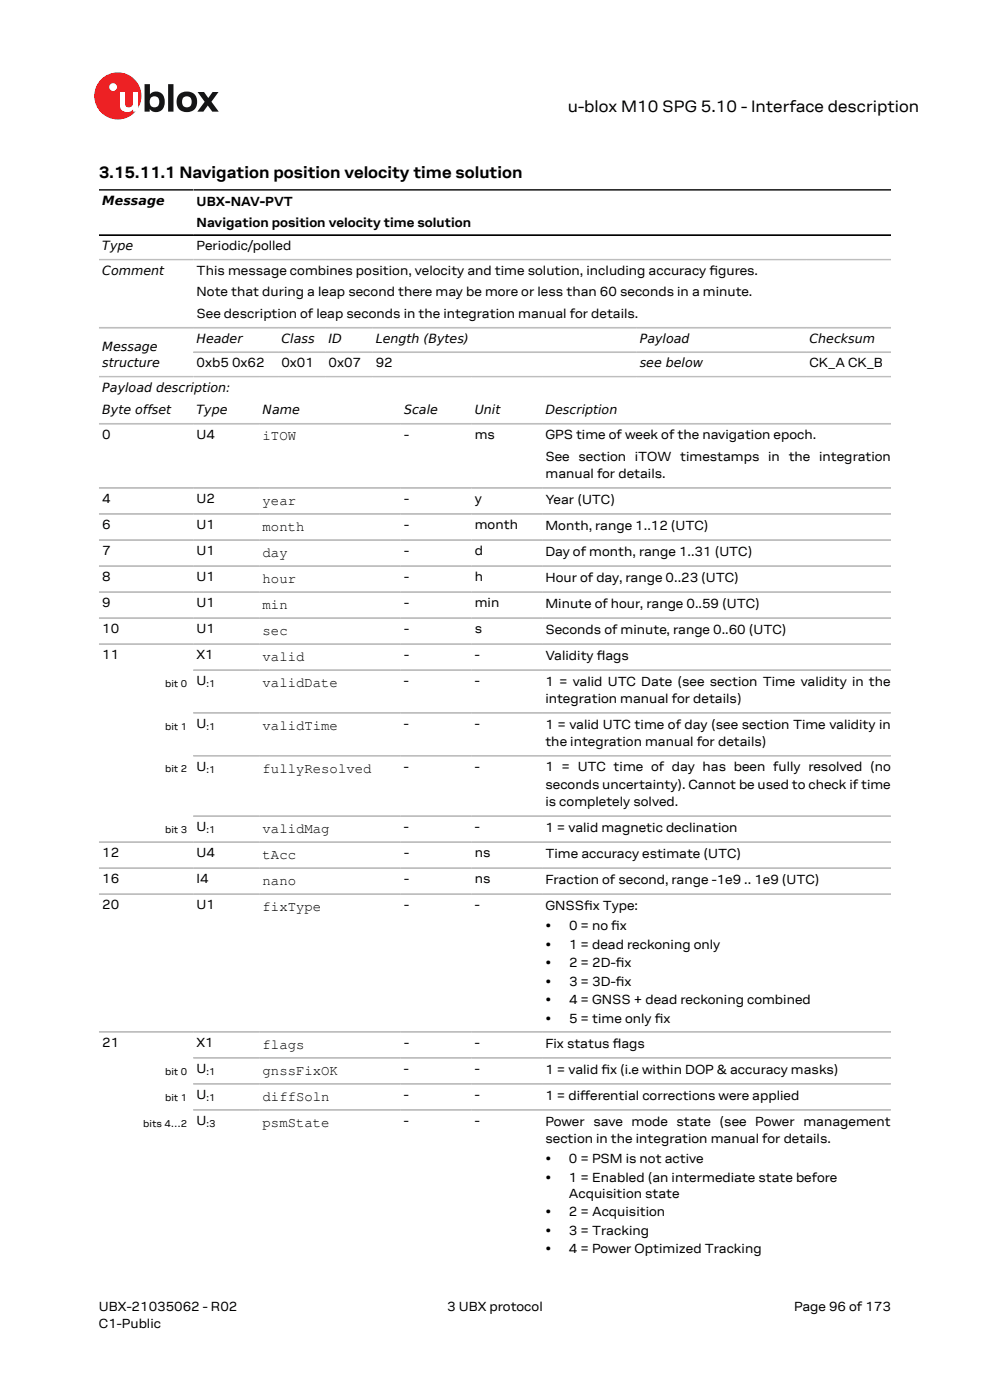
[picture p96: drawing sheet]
<svg xmlns="http://www.w3.org/2000/svg" width="210mm" height="297mm" viewBox="0 0 210 297" stroke-linecap="round" stroke-linejoin="round" font-family="sans-serif">
<defs><g id="words">
<g font-size="3.5">
<text x="120.4" y="23.7">u-blox M10 SPG 5.10 - Interface description</text>
<text x="21" y="37.9">3.15.11.1 Navigation position velocity time solution</text>
</g>
<g font-size="3">
<text x="55.7" y="93.4">iTOW</text>
<text x="55.7" y="107.1">year</text>
<text x="55.7" y="112.6">month</text>
<text x="55.7" y="118.1">day</text>
<text x="55.7" y="123.6">hour</text>
<text x="55.7" y="129.1">min</text>
<text x="55.7" y="134.6">sec</text>
<text x="55.7" y="140.2">valid</text>
<text x="55.7" y="145.7">validDate</text>
<text x="55.7" y="154.8">validTime</text>
<text x="55.7" y="163.9">fullyResolved</text>
<text x="55.7" y="176.7">validMag</text>
<text x="55.7" y="182.2">tAcc</text>
<text x="55.7" y="187.7">nano</text>
<text x="55.7" y="193.2">fixType</text>
<text x="55.7" y="228">gnssFixOK</text>
<text x="55.7" y="222.5">flags</text>
<text x="55.7" y="233.5">diffSoln</text>
<text x="55.7" y="239">psmState</text>
</g>
<g font-size="2.8">
<text x="41.7" y="43.6">UBX-NAV-PVT</text>
<text x="41.7" y="48.1">Navigation position velocity time solution</text>
<text x="41.7" y="53.1">Periodic/polled</text>
<text x="41.7" y="58.4">This message combines position, velocity and time solution, including accuracy fgures.</text>
<text x="150.5" y="58.4">i</text>
<text x="41.7" y="62.9">Note that during a leap second there may be more or less than 60 seconds in a minute.</text>
<text x="41.7" y="67.4">See description of leap seconds in the integration manual for details.</text>
<text x="41.7" y="77.9">0xb5 0x62</text>
<text x="59.7" y="77.9">0x01</text>
<text x="69.7" y="77.9">0x07</text>
<text x="79.7" y="77.9">92</text>
<text x="171.7" y="77.9">CK_A CK_B</text>
<text x="21.7" y="93.1">0</text>
<text x="41.7" y="93.1">U4</text>
<text x="85.7" y="93.1">-</text>
<text x="100.7" y="93.1">ms</text>
<text x="115.7" y="93.2">GPS time of week of the navigation epoch.</text>
<text x="115.7" y="97.7">See section iTOW timestamps in the integration</text>
<text x="115.7" y="101.4">manual for details.</text>
<text x="21.7" y="106.7">4</text>
<text x="41.7" y="106.7">U2</text>
<text x="85.7" y="106.7">-</text>
<text x="100.7" y="106.7">y</text>
<text x="115.7" y="106.8">Year (UTC)</text>
<text x="21.7" y="112.2">6</text>
<text x="41.7" y="112.2">U1</text>
<text x="85.7" y="112.2">-</text>
<text x="100.7" y="112.2">month</text>
<text x="115.7" y="112.3">Month, range 1..12 (UTC)</text>
<text x="21.7" y="117.7">7</text>
<text x="41.7" y="117.7">U1</text>
<text x="85.7" y="117.7">-</text>
<text x="100.7" y="117.7">d</text>
<text x="115.7" y="117.9">Day of month, range 1..31 (UTC)</text>
<text x="21.7" y="123.2">8</text>
<text x="41.7" y="123.2">U1</text>
<text x="85.7" y="123.2">-</text>
<text x="100.7" y="123.2">h</text>
<text x="115.7" y="123.4">Hour of day, range 0..23 (UTC)</text>
<text x="21.7" y="128.8">9</text>
<text x="41.7" y="128.8">U1</text>
<text x="85.7" y="128.8">-</text>
<text x="100.7" y="128.8">min</text>
<text x="115.7" y="128.9">Minute of hour, range 0..59 (UTC)</text>
<text x="21.7" y="134.3">10</text>
<text x="41.7" y="134.3">U1</text>
<text x="85.7" y="134.3">-</text>
<text x="100.7" y="134.3">s</text>
<text x="115.7" y="134.4">Seconds of minute, range 0..60 (UTC)</text>
<text x="21.7" y="139.8">11</text>
<text x="41.7" y="139.8">X1</text>
<text x="85.7" y="139.8">-</text>
<text x="100.7" y="139.8">-</text>
<text x="115.7" y="139.9">Validity fags</text>
<text x="126.6" y="139.9">l</text>
<text x="41.7" y="145.3">U</text>
<text x="85.7" y="145.3">-</text>
<text x="100.7" y="145.3">-</text>
<text x="115.7" y="145.5">1 = valid UTC Date (see section Time validity in the</text>
<text x="115.7" y="149.1">integration manual for details)</text>
<text x="41.7" y="154.4">U</text>
<text x="85.7" y="154.4">-</text>
<text x="100.7" y="154.4">-</text>
<text x="115.7" y="154.6">1 = valid UTC time of day (see section Time validity in</text>
<text x="115.7" y="158.2">the integration manual for details)</text>
<text x="41.7" y="163.5">U</text>
<text x="85.7" y="163.5">-</text>
<text x="100.7" y="163.5">-</text>
<text x="115.7" y="163.7">1 = UTC time of day has been fully resolved (no</text>
<text x="115.7" y="167.3">seconds uncertainty). Cannot be used to check if time</text>
<text x="115.7" y="171">is completely solved.</text>
<text x="41.7" y="176.3">U</text>
<text x="85.7" y="176.3">-</text>
<text x="100.7" y="176.3">-</text>
<text x="115.7" y="176.4">1 = valid magnetic declination</text>
<text x="21.7" y="181.8">12</text>
<text x="41.7" y="181.8">U4</text>
<text x="85.7" y="181.8">-</text>
<text x="100.7" y="181.8">ns</text>
<text x="115.7" y="181.9">Time accuracy estimate (UTC)</text>
<text x="21.7" y="187.3">16</text>
<text x="41.7" y="187.3">I4</text>
<text x="85.7" y="187.3">-</text>
<text x="100.7" y="187.3">ns</text>
<text x="115.7" y="187.5">Fraction of second, range -1e9 .. 1e9 (UTC)</text>
<text x="21.7" y="192.8">20</text>
<text x="41.7" y="192.8">U1</text>
<text x="85.7" y="192.8">-</text>
<text x="100.7" y="192.8">-</text>
<text x="115.7" y="193">GNSSfx Type:</text>
<text x="115.7" y="197.4">•</text>
<text x="120.7" y="197.4">0 = no f</text>
<text x="123.9" y="193">i</text>
<text x="129.7" y="197.4">ix</text>
<text x="115.7" y="201.3">•</text>
<text x="120.7" y="201.3">1 = dead reckoning only</text>
<text x="115.7" y="205.2">•</text>
<text x="115.7" y="209.1">•</text>
<text x="120.7" y="205.2">2 = 2D-fx</text>
<text x="120.7" y="209.1">3 = 3D-fx</text>
<text x="130.6" y="205.2">i</text>
<text x="130.6" y="209.1">i</text>
<text x="115.7" y="213">•</text>
<text x="120.7" y="213">4 = GNSS + dead reckoning combined</text>
<text x="115.7" y="216.9">•</text>
<text x="120.7" y="216.9">5 = time only f</text>
<text x="138.9" y="216.9">ix</text>
<text x="21.7" y="222.1">21</text>
<text x="41.7" y="227.6">U</text>
<text x="41.7" y="222.1">X1</text>
<text x="85.7" y="227.6">-</text>
<text x="85.7" y="222.1">-</text>
<text x="100.7" y="227.6">-</text>
<text x="100.7" y="222.1">-</text>
<text x="115.7" y="227.7">1 = valid fx (i.e within DOP &amp; accuracy masks)</text>
<text x="115.7" y="222.2">Fix status fags</text>
<text x="127.6" y="227.7">i</text>
<text x="130" y="222.2">l</text>
<text x="41.7" y="233.1">U</text>
<text x="85.7" y="233.1">-</text>
<text x="100.7" y="233.1">-</text>
<text x="115.7" y="233.3">1 = diferential corrections were applied</text>
<text x="123.1" y="233.3">f</text>
<text x="41.7" y="238.6">U</text>
<text x="85.7" y="238.6">-</text>
<text x="100.7" y="238.6">-</text>
<text x="115.7" y="238.8">Power save mode state (see Power management</text>
<text x="115.7" y="242.4">section in the integration manual for details.</text>
<text x="115.7" y="246.8">•</text>
<text x="115.7" y="250.7">•</text>
<text x="120.7" y="246.8">0 = PSM is not active</text>
<text x="120.7" y="250.7">1 = Enabled (an intermediate state before</text>
<text x="120.7" y="254.1">Acquisition state</text>
<text x="115.7" y="258">•</text>
<text x="115.7" y="262">•</text>
<text x="120.7" y="258">2 = Acquisition</text>
<text x="120.7" y="262">3 = Tracking</text>
<text x="115.7" y="265.9">•</text>
<text x="120.7" y="265.9">4 = Power Optimized Tracking</text>
<text x="21" y="278">UBX-21035062 - R02</text>
<text x="21" y="281.8">C1-Public</text>
<text x="94.9" y="278">3 UBX protocol</text>
<text x="168.4" y="278">Page 96 of 173</text>
</g>
<g font-size="2.7">
<text x="21.7" y="43.5">Message</text>
<text x="21.7" y="53.1">Type</text>
<text x="21.7" y="58.3">Comment</text>
<text x="21.7" y="74.5">Message</text>
<text x="21.7" y="77.9">structure</text>
<text x="41.7" y="72.7">Header</text>
<text x="59.7" y="72.7">Class</text>
<text x="69.7" y="72.7">ID</text>
<text x="79.7" y="72.7">Length (Bytes)</text>
<text x="135.7" y="72.7">Payload</text>
<text x="135.7" y="77.9">see below</text>
<text x="171.7" y="72.7">Checksum</text>
<text x="21.7" y="83.1">Payload description:</text>
<text x="21.7" y="87.9">Byte offset</text>
<text x="41.7" y="87.9">Type</text>
<text x="55.7" y="87.9">Name</text>
<text x="85.7" y="87.9">Scale</text>
<text x="100.7" y="87.9">Unit</text>
<text x="115.7" y="87.9">Description</text>
</g>
<g font-size="2.1">
<text x="35" y="145.8">bit 0</text>
<text x="43.8" y="145.8">:1</text>
<text x="35" y="154.8">bit 1</text>
<text x="43.8" y="154.9">:1</text>
<text x="35" y="163.9">bit 2</text>
<text x="43.8" y="164">:1</text>
<text x="35" y="176.6">bit 3</text>
<text x="43.8" y="176.8">:1</text>
<text x="35" y="228.1">bit 0</text>
<text x="35" y="233.5">bit 1</text>
<text x="43.8" y="228.1">:1</text>
<text x="43.8" y="233.6">:1</text>
<text x="30.4" y="239">bits 4…2</text>
<text x="43.8" y="239.2">:3</text>
</g>
</g></defs>
<circle cx="25" cy="20.4" r="5" fill="#ed2023"/>
<circle cx="24" cy="18.5" r=".83" fill="#fff"/>
<g fill="#151516">
<path d="M35.7 17.9h1.1v5.8h-1.1z"/>
<path d="M41.9 19.5h1.4l.9 1.3 .9-1.3h1.3l-1.6 2.1 1.6 2.1h-1.4l-.9-1.3-1 1.3h-1.2l1.5-2.1z"/>
<path d="M32 20.7a1.17 1.17 0 0 0-.1 1.5 1.17 1.17 0 0 0 1.4 .4 1.16 1.16 0 0 0 .4-1.6 1.16 1.16 0 0 0-1.7-.3zM30.7 17.9h1.1v2.1a1.82 1.82 0 0 1 2.2-.4 1.82 1.82 0 0 1 .9 2 1.83 1.83 0 0 1-1 2 1.83 1.83 0 0 1-2.1-.5v.6h-1.1z"/>
<path d="M38.9 20.7a1.18 1.18 0 0 0-.2 1.5 1.18 1.18 0 0 0 1.5 .4 1.18 1.18 0 0 0 .4-1.5 1.18 1.18 0 0 0-1.5-.5zM37.4 21.6a2.25 2.25 0 0 1 4.5 0 2.25 2.25 0 0 1-4.5 0z"/>
</g>
<path d="M25.4 19.5h1.1v2.5a.84 .84 0 0 0 1 .8 .84 .84 0 0 0 .7-1v-2.3h1.1v4.2h-1.1v-.5a1.59 1.59 0 0 1-1.8 .5 1.59 1.59 0 0 1-1-1.5z" fill="#fff"/>
<path d="M21 40.3h168M21 49.9h168" fill="none" stroke="#000" stroke-width=".35"/>
<g fill="none" stroke="#bebebe" stroke-width=".35">
<path d="M21 55.1h168M21 69.5h168M21 79.9h168M41 74.7h148M21 89.9h168M21 103.5h168M21 109h168M21 114.6h168M21 120.1h168M21 125.6h168M21 131.1h168M21 136.6h168"/>
<path d="M41 151.2h148M189 142.1h-148M21 178.6h168M41 160.3h148M41 173.1h148M21 184.2h168M21 189.7h168M21 218.9h168M41 230h148M41 235.5h148M41 224.4h148"/>
</g>
<use href="#words"/>
</svg>
